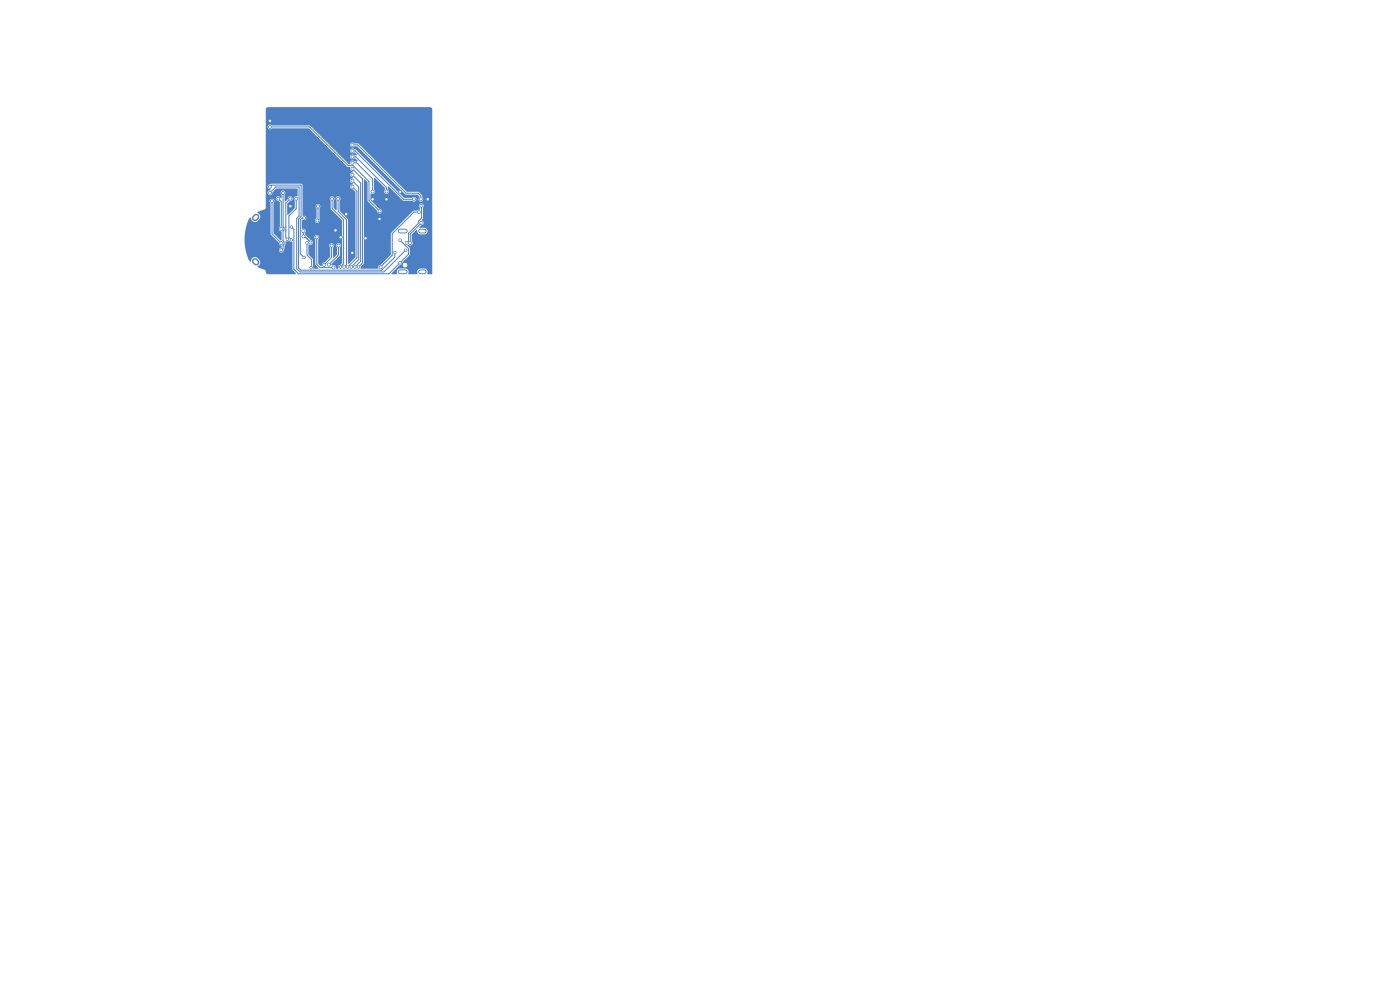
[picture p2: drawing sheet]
<svg xmlns="http://www.w3.org/2000/svg" width="297mm" height="210mm" viewBox="0 0 297 210" stroke-linecap="round" stroke-linejoin="round" font-family="sans-serif">
<path d="M54.1 55.4l.3 .3M54.4 46l-.3 .3" fill="none" stroke="#4d7fc4" stroke-width="1.3"/>
<path d="M84.9 57.7h1.1M84.9 49h1.1M89.2 57.7h.8M89.2 49h.8" fill="none" stroke="#4d7fc4" stroke-width="1"/>
<g fill="#4d7fc4" stroke="#4d7fc4" stroke-width=".21">
<circle cx="57.3" cy="25.7" r=".3"/>
<circle cx="79" cy="42.3" r=".3"/>
<circle cx="77.6" cy="50.5" r=".3"/>
<circle cx="82" cy="42.3" r=".3"/>
<circle cx="80.5" cy="46.4" r=".3"/>
<circle cx="84.9" cy="40.7" r=".3"/>
<circle cx="71.2" cy="48.9" r=".3"/>
<circle cx="90.7" cy="42.3" r=".3"/>
<circle cx="73.4" cy="45.4" r=".3"/>
<circle cx="74.7" cy="53.6" r=".3"/>
<circle cx="72.3" cy="50.3" r=".3"/>
<circle cx="61.6" cy="43.7" r=".3"/>
<circle cx="86.3" cy="51.5" r=".3"/>
<circle cx="89.4" cy="43.7" r=".3"/>
<circle cx="89.4" cy="47.3" r=".3"/>
<circle cx="87" cy="51.6" r=".3"/>
<circle cx="65.9" cy="51.4" r=".3"/>
<circle cx="64.4" cy="50.1" r=".3"/>
<circle cx="64.4" cy="49" r=".3"/>
<circle cx="71.8" cy="52.1" r=".3"/>
<circle cx="69.8" cy="56.1" r=".3"/>
<circle cx="70.3" cy="52.1" r=".3"/>
<circle cx="68.8" cy="56.2" r=".3"/>
<circle cx="74.5" cy="56.6" r=".25"/>
<circle cx="74.8" cy="38.4" r=".3"/>
<circle cx="74.8" cy="35.8" r=".3"/>
<circle cx="76.1" cy="56.6" r=".25"/>
<circle cx="75.3" cy="56.6" r=".25"/>
<circle cx="74.8" cy="37.1" r=".3"/>
<circle cx="71.7" cy="42.1" r=".3"/>
<circle cx="73" cy="56.6" r=".25"/>
<circle cx="70.5" cy="42.1" r=".3"/>
<circle cx="72.2" cy="56.6" r=".25"/>
<circle cx="84.9" cy="55.7" r=".25"/>
<circle cx="61.8" cy="48.2" r=".25"/>
<circle cx="84.9" cy="50.9" r=".25"/>
<circle cx="57.3" cy="39.6" r=".3"/>
<circle cx="83.8" cy="53.5" r=".25"/>
<circle cx="57.3" cy="40.9" r=".3"/>
<circle cx="86.1" cy="53.1" r=".25"/>
<circle cx="64.5" cy="46.2" r=".25"/>
<circle cx="64.5" cy="54.6" r=".25"/>
<circle cx="67.5" cy="43.8" r=".3"/>
<circle cx="67.3" cy="46.8" r=".3"/>
<circle cx="65.1" cy="51.5" r=".25"/>
<circle cx="66" cy="56.8" r=".25"/>
<circle cx="61.6" cy="42.1" r=".3"/>
<circle cx="60.9" cy="50.8" r=".25"/>
<circle cx="61.8" cy="50.9" r=".25"/>
<circle cx="62.8" cy="42.1" r=".3"/>
<circle cx="74.8" cy="39.6" r=".3"/>
<circle cx="73.8" cy="56.6" r=".25"/>
<circle cx="74.8" cy="34.5" r=".3"/>
<circle cx="79" cy="40.6" r=".3"/>
<circle cx="59.7" cy="51.6" r=".3"/>
<circle cx="57.7" cy="42.7" r=".3"/>
<circle cx="59.7" cy="53.1" r=".3"/>
<circle cx="60" cy="40.9" r=".3"/>
<circle cx="59.7" cy="48.6" r=".3"/>
<circle cx="59" cy="42.1" r=".3"/>
<circle cx="74.8" cy="32" r=".3"/>
<circle cx="87.8" cy="42.3" r=".3"/>
<circle cx="74.8" cy="33.3" r=".3"/>
<circle cx="82" cy="40.6" r=".3"/>
<circle cx="74.8" cy="30.7" r=".3"/>
<circle cx="89.3" cy="42.3" r=".3"/>
<circle cx="57.3" cy="26.9" r=".3"/>
<circle cx="80.5" cy="44.8" r=".3"/>
<circle cx="70.7" cy="56.7" r=".3"/>
<circle cx="80.7" cy="56.7" r=".3"/>
<circle cx="67.2" cy="50.3" r=".3"/>
<circle cx="88.8" cy="45" r=".3"/>
</g>
<g fill="none" stroke="#4d7fc4" stroke-width=".21">
<path d="M57.3 39.6l.3-.3h6.3v6.6l-.6 .6v10.3l.5 .5h17.2l2.8-2.8v-1M57.3 26.9h8.4l8.2 8.2h1l3.4 3.4v4.1l2.2 2.2M74.8 38.4l1.3 1.3v15.4l-1.6 1.5M74.8 35.8l2.1 2.2v17.8l-.8 .8M74.8 37.1l1.7 1.7v16.6l-1.2 1.2M74.8 39.6l.9 1v14.1l-1.9 1.9M74.8 34.5h.8l3.4 3.4v2.7M74.8 30.8v-.1h1.1l10.3 10.3h2.5l.6 .6v.7M74.8 32h.5l10.3 10.3h2.2M74.8 33.3h.7l6.5 6.5v.8M57.3 40.9l1.2-1.2h4.9v6.1l-.5 .5v10.7l.7 .7h17.8l4.7-4.6M57.7 42.7v6.9l2 2"/>
<path d="M59 42.1l.7 .7v5.8M60 40.9l.1 7.2 .2 .2v.5l-.3 .2v2.1l.3 .2v.5l-.3 .2v.7l-.3 .4M60 41.1l.1 .1M60.6 48.2h.1M60.6 49h.1M61.6 42.1l-1 1v7.3l.3 .4M61.8 48.2l.5 .5v8.4M61.8 50.9h.1M62.4 57.1h-.1M62.8 42.1v2.2l-1.5 1.5v4.5l.5 .6M64.4 49v1.1h.2M64.5 46.2h-.4l-.4 .4v7.2l.8 .8"/>
<path d="M65.1 51.5v2.6l1 1v1.6l-.1 .1M65.9 51.4h.1M67.2 50.3v5.8l.7 .7 2.8-.1M67.5 43.8v2.8l-.2 .2M70.3 52.1v2.5l-1.5 1.6M70.5 42.1v2.1l2.4 2.4v9.4l-.7 .6M71.7 42.1v2.7l1.8 1.8v9.5l-.5 .5M71.8 52.1v2l-2 2M84.9 50.9l1.7 1.8v1.3l-4.1 4.1h-19.2l-.9-1M86.3 51.5h.1M88.8 45h-1l-4.6 4.6v4.6l-2.5 2.5M89.4 43.7v2.6l-.6 .6v.4l-2.1 2.2v1.6l-.4 .4"/>
<path d="M89.4 47.3l-2.4 2.3v2"/>
</g>
<path d="M64.6 50.1l1.3 1.3" fill="none" stroke="#4d7fc4" stroke-width=".3"/>
<path d="M56.6 22.8l.3-.1h34.2a.51 .51 0 0 1 .6 .5v34.8l-.1 .2h-.9a.96 .96 0 0 0-.6-1.2h-1.1a.7 .7 0 0 0-.4 1l-.1 .2-1.9-.1a.78 .78 0 0 0-.5-1.1h-1.4a.7 .7 0 0 0-.4 1l-.1 .2h-1l-.2-.2 1.8-1.8h.7v.1a.48 .48 0 0 0 .7 .3 .48 .48 0 0 0 0-.8 .48 .48 0 0 0-.7 .4h-.5l1.9-2.1v-1.4l-.4-.6 .1-.2a.54 .54 0 0 0 .8 0 .54 .54 0 0 0-.1-.8l.1-1.4 .9-.9h.2v.2a.7 .7 0 0 0 .6 .7h1.1a.7 .7 0 0 0 .5-.7 .7 .7 0 0 0-.6-.7h-1.1v-.2l.3-.3a.56 .56 0 0 0 .6-.4 .56 .56 0 0 0-.4-.7l.2-.4v-2.3a.52 .52 0 0 0 0-.7 .52 .52 0 0 0-.8 .1 .52 .52 0 0 0 .2 .8v.3l-1.5 .2-4.6 4.7-.1 4.6-2.2 2.2a.67 .67 0 0 0-.5 .8l-3.7-.1v-.3l.7-.8 .1-17.8 .7 .7v4l2 2a.53 .53 0 0 0 .5 .6 .53 .53 0 0 0 .5-.6 .53 .53 0 0 0-.6-.4l-1.8-1.9 .1-1.4a.56 .56 0 0 0 .7-.1 .56 .56 0 0 0-.1-.7l.1-2.5 2.2 2.2 .1 .3a.53 .53 0 0 0-.1 .8 .53 .53 0 0 0 .8 0 .53 .53 0 0 0-.1-.8v-.6h.1l3.1 3h1.9a.53 .53 0 0 0 .8 .1 .53 .53 0 0 0 0-.8 .53 .53 0 0 0-.8 .1l-1.7-.1-10.2-10.1a.96 .96 0 0 0-1.2 0 .55 .55 0 0 0 .3 .7 .55 .55 0 0 0 .6-.2l.5 .6-.5 .1a.51 .51 0 0 0-.8 0 .51 .51 0 0 0 .1 .7 .51 .51 0 0 0 .7-.1l.7 .6h-.7a.64 .64 0 0 0-1 .6h-.3l-4.1-4.1h4.5a.53 .53 0 0 0 .3 .5 .53 .53 0 0 0 .6-.2l.6 .1 10.2 10.1 2.5 .1 .5 .4a.57 .57 0 0 0-.2 .8 .57 .57 0 0 0 .8 .2 .57 .57 0 0 0 0-.9l-.1-.4-.7-.7h-2.5l-10.2-10.2-1.1-.2a.5 .5 0 0 0-.7 .4h-4.5l-4.1-4.1h-8a.53 .53 0 0 0-.8-.1 .53 .53 0 0 0 0 .8 .53 .53 0 0 0 .8-.1h7.9l8.1 8.2 .6 .1a.7 .7 0 0 0 .6 .9v.2a.55 .55 0 0 0-.6 .5 .55 .55 0 0 0 .6 .5v.2a.57 .57 0 0 0-.6 .5 .57 .57 0 0 0 .6 .6v.1a.56 .56 0 0 0-.6 .6 .56 .56 0 0 0 .6 .6l.5 .6v13.7l-1.4 1.5-.2-.1v-9.3l-1.8-1.9 .1-2.2a.52 .52 0 0 0-.1-.7 .52 .52 0 0 0-.7 .1 .52 .52 0 0 0 .1 .7v1.9l-.1 .1-.5-.5v-1.5a.53 .53 0 0 0 .1-.8 .53 .53 0 0 0-.8 0 .53 .53 0 0 0 .1 .8v1.8l2.4 2.4v9l-.4 .4a.69 .69 0 0 0-.5 .8l-.5-.1a.67 .67 0 0 0-.9-.6v-.3l1.8-1.8v-1.7a.52 .52 0 0 0 0-.8 .52 .52 0 0 0-.7 .1 .52 .52 0 0 0 .1 .8v1.4l-.7 .7-.2-.1v-2a.53 .53 0 0 0 .1-.8 .53 .53 0 0 0-.8 0 .53 .53 0 0 0 .1 .8v1.9l-1.1 1.1a.83 .83 0 0 0-.6 .8h-.3l-.5-.5v-5.1a.53 .53 0 0 0 .1-.8 .53 .53 0 0 0-.8 0 .53 .53 0 0 0 .1 .8v5.3l.6 .7-.1 .2-1-.1v-1.9l-1-1v-2l.2-.1a.52 .52 0 0 0 .7-.3 .52 .52 0 0 0-.4-.7l-1.2-1.1v-.4a.51 .51 0 0 0 .1-.6 .51 .51 0 0 0-.6-.2l-.2-.2v-1.7h2.8a.5 .5 0 0 0 .6 .6 .5 .5 0 0 0 .4-.7v-2.4a.52 .52 0 0 0 0-.8 .52 .52 0 0 0-.8 .1 .52 .52 0 0 0 .2 .8v1.9l-.4 .5h-2.8l.1-.1a.52 .52 0 0 0 .9-.3 .52 .52 0 0 0-.8-.5v-6.6l-.1-.2h-6.5l-.2 .1a.56 .56 0 0 0-.6 .6 .56 .56 0 0 0 .6 .5v.1a.53 .53 0 0 0-.6 .3 .53 .53 0 0 0 .2 .7 .53 .53 0 0 0 .7-.2l.1-.3 .8-.8h4.4l.1 .1v1.6a.55 .55 0 0 0-.7 .2 .55 .55 0 0 0 .1 .7v1.6l-1.5 1.4-.1-2.3 .6-.7a.51 .51 0 0 0 .5-.5 .51 .51 0 0 0-.5-.5 .51 .51 0 0 0-.5 .7l-.4 .4h-.2v-1.4a.52 .52 0 0 0-.1-.8 .52 .52 0 0 0-.7 .1 .52 .52 0 0 0 .2 .8v.6l-.2 .1a.54 .54 0 0 0-.6-.5 .54 .54 0 0 0-.5 .6 .54 .54 0 0 0 .6 .5l.3 .3v5.1a.63 .63 0 0 0-.2 .7 .63 .63 0 0 0 .5 .4v1.7l-.1 .1-1.6-1.5v-6.4a.53 .53 0 0 0 .1-.8 .53 .53 0 0 0-.8 0 .53 .53 0 0 0 .1 .8v6.5l1.7 1.9 .2 .4 .4 .2v.3a.58 .58 0 0 0-.5 .5 .58 .58 0 0 0 .3 .6 .86 .86 0 0 0 .8-.6l.3-1.7 .8-.1 .6 .3v5.8l.8 .8v.1h-6.1l-.5-.8-1.6-.7 .5-.5 .1-.5-.6-.9a.92 .92 0 0 0-.9 0 .92 .92 0 0 0-.5 .8l-.4-.2-.2-.6a10.3 10.3 0 0 1 .4-8.5h.2a.93 .93 0 0 0 1.4 .7l.5-.5a1.09 1.09 0 0 0-.5-1.3l1.6-.7 .2-.3v-20.9z" fill="#4d7fc4"/>
<g fill="#fff" stroke="#fff" stroke-width=".21">
<circle cx="57.3" cy="25.7" r=".15"/>
<circle cx="79" cy="42.3" r=".15"/>
<circle cx="77.6" cy="50.5" r=".15"/>
<circle cx="82" cy="42.3" r=".15"/>
<circle cx="80.5" cy="46.4" r=".15"/>
<circle cx="84.9" cy="40.7" r=".15"/>
<circle cx="71.2" cy="48.9" r=".15"/>
<circle cx="90.7" cy="42.3" r=".15"/>
<circle cx="73.4" cy="45.4" r=".15"/>
<circle cx="74.7" cy="53.6" r=".15"/>
<circle cx="72.3" cy="50.3" r=".15"/>
<circle cx="61.6" cy="43.7" r=".15"/>
<circle cx="86.3" cy="51.5" r=".15"/>
<circle cx="89.4" cy="43.7" r=".15"/>
<circle cx="89.4" cy="47.3" r=".15"/>
<circle cx="87" cy="51.6" r=".15"/>
<circle cx="65.9" cy="51.4" r=".15"/>
<circle cx="64.4" cy="50.1" r=".15"/>
<circle cx="64.4" cy="49" r=".15"/>
<circle cx="71.8" cy="52.1" r=".15"/>
<circle cx="69.8" cy="56.1" r=".15"/>
<circle cx="70.3" cy="52.1" r=".15"/>
<circle cx="68.8" cy="56.2" r=".15"/>
<circle cx="74.5" cy="56.6" r=".1"/>
<circle cx="74.8" cy="38.4" r=".15"/>
<circle cx="74.8" cy="35.8" r=".15"/>
<circle cx="76.1" cy="56.6" r=".1"/>
<circle cx="75.3" cy="56.6" r=".1"/>
<circle cx="74.8" cy="37.1" r=".15"/>
<circle cx="71.7" cy="42.1" r=".15"/>
<circle cx="73" cy="56.6" r=".1"/>
<circle cx="70.5" cy="42.1" r=".15"/>
<circle cx="72.2" cy="56.6" r=".1"/>
<circle cx="84.9" cy="55.7" r=".1"/>
<circle cx="61.8" cy="48.2" r=".1"/>
<circle cx="84.9" cy="50.9" r=".1"/>
<circle cx="57.3" cy="39.6" r=".15"/>
<circle cx="83.8" cy="53.5" r=".1"/>
<circle cx="57.3" cy="40.9" r=".15"/>
<circle cx="86.1" cy="53.1" r=".1"/>
<circle cx="64.5" cy="46.2" r=".1"/>
<circle cx="64.5" cy="54.6" r=".1"/>
<circle cx="67.5" cy="43.8" r=".15"/>
<circle cx="67.3" cy="46.8" r=".15"/>
<circle cx="65.1" cy="51.5" r=".1"/>
<circle cx="66" cy="56.8" r=".1"/>
<circle cx="61.6" cy="42.1" r=".15"/>
<circle cx="60.9" cy="50.8" r=".1"/>
<circle cx="61.8" cy="50.9" r=".1"/>
<circle cx="62.8" cy="42.1" r=".15"/>
<circle cx="74.8" cy="39.6" r=".15"/>
<circle cx="73.8" cy="56.6" r=".1"/>
<circle cx="74.8" cy="34.5" r=".15"/>
<circle cx="79" cy="40.6" r=".15"/>
<circle cx="59.7" cy="51.6" r=".15"/>
<circle cx="57.7" cy="42.7" r=".15"/>
<circle cx="59.7" cy="53.1" r=".15"/>
<circle cx="60" cy="40.9" r=".15"/>
<circle cx="59.7" cy="48.6" r=".15"/>
<circle cx="59" cy="42.1" r=".15"/>
<circle cx="74.8" cy="32" r=".15"/>
<circle cx="87.8" cy="42.3" r=".15"/>
<circle cx="74.8" cy="33.3" r=".15"/>
<circle cx="82" cy="40.6" r=".15"/>
<circle cx="74.8" cy="30.7" r=".15"/>
<circle cx="89.3" cy="42.3" r=".15"/>
<circle cx="57.3" cy="26.9" r=".15"/>
<circle cx="80.5" cy="44.8" r=".15"/>
<circle cx="70.7" cy="56.7" r=".15"/>
<circle cx="80.7" cy="56.7" r=".15"/>
<circle cx="67.2" cy="50.3" r=".15"/>
<circle cx="88.8" cy="45" r=".15"/>
<circle cx="85.9" cy="56.2" r=".32"/>
<circle cx="85.9" cy="50.5" r=".32"/>
</g>
<path d="M54.1 55.4l.3 .3M54.4 46l-.3 .3" fill="none" stroke="#fff" stroke-width=".7"/>
<path d="M84.9 57.7h1.1M84.9 49h1.1M89.2 57.7h.8M89.2 49h.8" fill="none" stroke="#fff" stroke-width=".6"/>
</svg>
